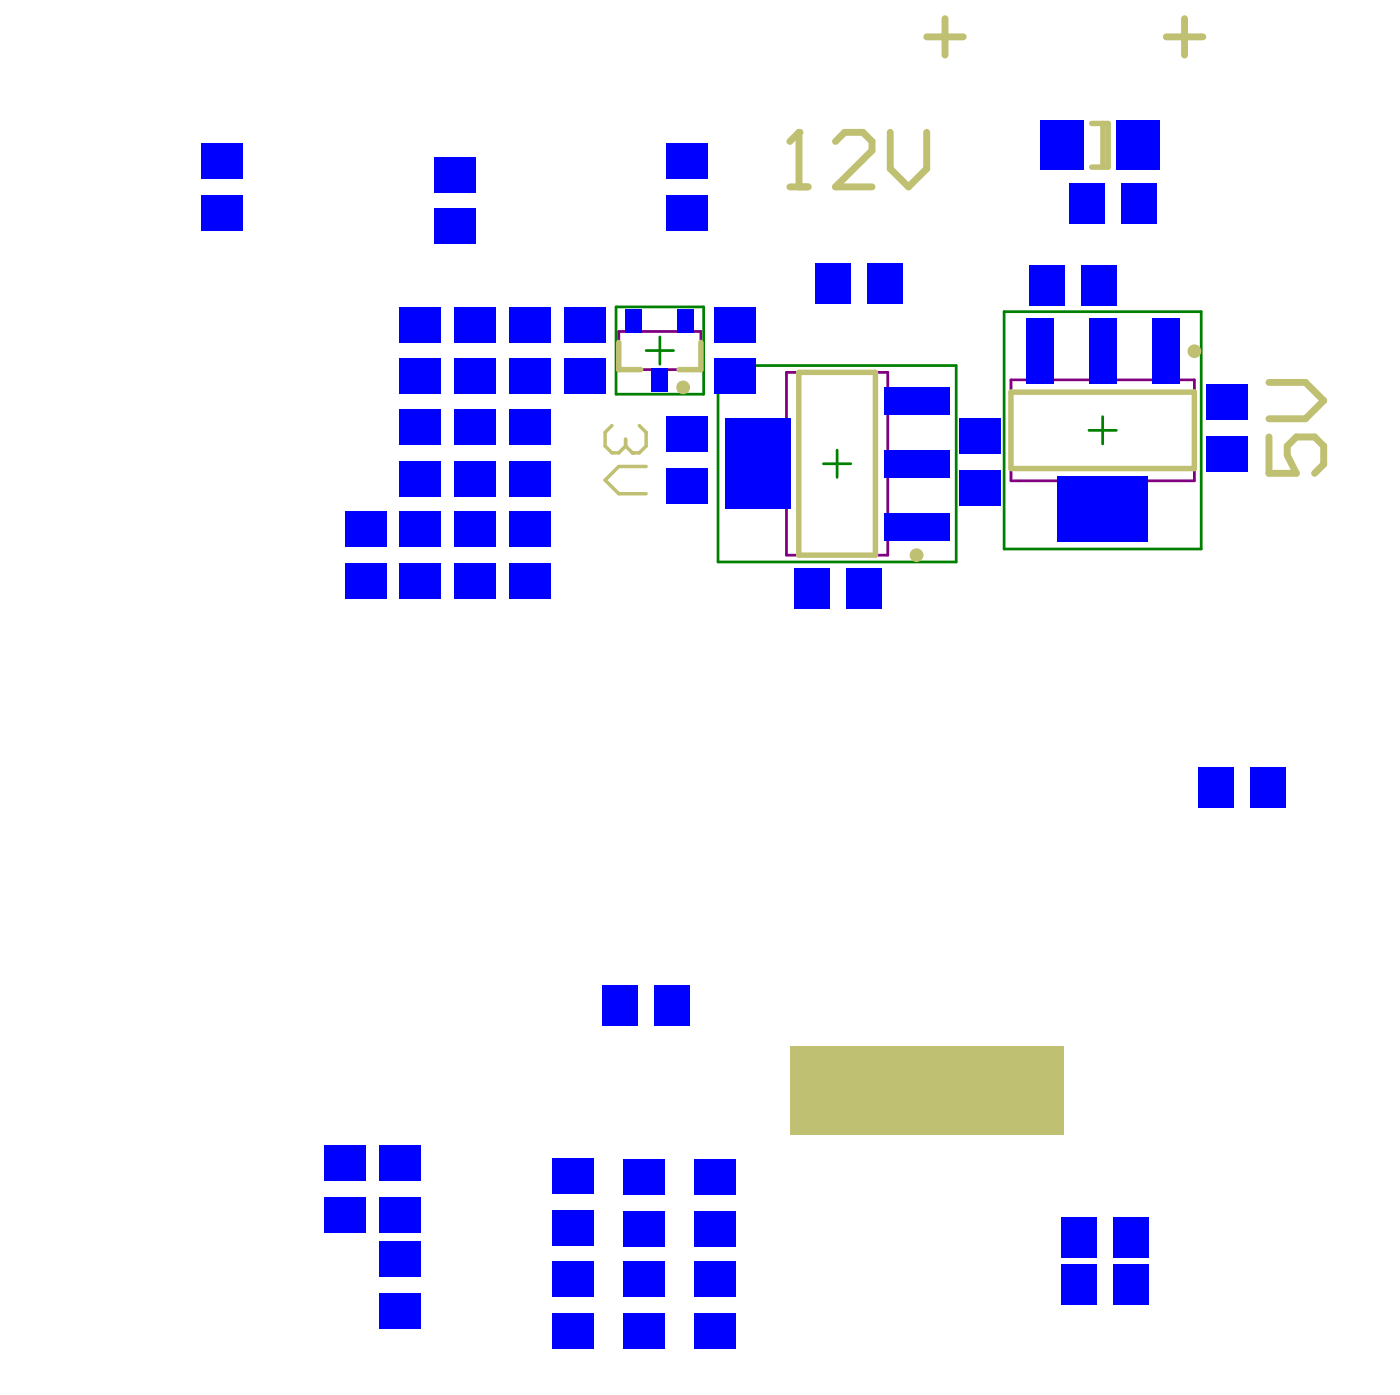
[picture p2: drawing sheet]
<svg xmlns="http://www.w3.org/2000/svg" width="85mm" height="85mm" viewBox="0 0 85 85" stroke-linecap="round" stroke-linejoin="round" font-family="sans-serif">
<path d="M37.4 18.6h5.3v5.3h-5.3zM61 18.9h11.9v14.4h-11.9zM39.2 21.3h1.7M40.1 20.4v1.7M43.6 22.2h14.5v11.9h-14.5zM50 28.1h1.7M50.8 27.3v1.7M66.1 26.1h1.7M67 25.3v1.6" fill="none" stroke="#008000" stroke-width=".17"/>
<path d="M37.6 20.1h5v2.3h-5zM47.8 22.6h6.1v11.1h-6.1zM61.4 23.1h11.1v6.1h-11.1z" fill="none" stroke="#800080" stroke-width=".17"/>
<path d="M66.3 7.5h1v2.6h-1M67 7.5v2.6M37.6 20.8v1.6h1.3M42.6 20.8v1.6h-1.4M48.5 22.6h4.7v11.1h-4.7zM61.4 23.8h11.1v4.6h-11.1z" fill="none" stroke="#c0c073" stroke-width=".33"/>
<path d="M48 63.5h16.6v5.4h-16.6z" fill-rule="evenodd" fill="#c0c073"/>
<path d="M48 11.3h1.1M48.5 8v3.3M56.3 2.2h2.2M57.4 1.1v2.2M70.8 2.2h2.2M71.9 1.1v2.2M77.1 26.5v2.2h1.6l-.5-1.1v-.5l.5-.6h1.1l.6 .6v1.1l-.6 .5M77.1 23.2h2.2l1.1 1.1-1.1 1.1h-2.2" fill="none" stroke="#c0c073" stroke-width=".42"/>
<path d="M37.2 25.8l-.5 .4v.9l.5 .4h.4l.4-.4M38 27.1l.4 .4M38 26.7v.4M38.4 27.5h.1M38.8 25.8l.4 .4v.9l-.4 .4h-.4M39.2 28.3h-1.6l-.9 .8 .9 .9h1.6" fill="none" stroke="#c0c073" stroke-width=".21"/>
<circle cx="48.5" cy="8" r=".21" fill="#c0c073"/>
<path d="M48.5 8l-.5 .6M50.7 8.6l.6-.6h1.1l.6 .6v.5l-2.3 2.2h2.3M54.1 8v2.2l1.1 1.1 1.1-1.1v-2.2" fill="none" stroke="#c0c073" stroke-width=".42"/>
<g fill="none" stroke="#c0c073" stroke-width=".41">
<circle cx="41.5" cy="23.5" r=".21"/>
<circle cx="55.7" cy="33.7" r=".21"/>
<circle cx="72.5" cy="21.3" r=".21"/>
</g>
<g fill="#00f">
<path d="M39.6 22.4h1v1.4h-1z" fill-rule="evenodd"/>
<path d="M41.2 18.8h.9v1.4h-.9z" fill-rule="evenodd"/>
<path d="M38 18.8h1v1.4h-1z" fill-rule="evenodd"/>
<path d="M26.4 12.7h2.5v2.1h-2.5z" fill-rule="evenodd"/>
<path d="M23 72.7h2.5v2.1h-2.5z" fill-rule="evenodd"/>
<path d="M23 69.5h2.5v2.2h-2.5z" fill-rule="evenodd"/>
<path d="M19.7 72.7h2.5v2.1h-2.5z" fill-rule="evenodd"/>
<path d="M19.7 69.5h2.5v2.2h-2.5z" fill-rule="evenodd"/>
<path d="M63.1 7.3h2.7v3h-2.7z" fill-rule="evenodd"/>
<path d="M26.4 9.5h2.5v2.2h-2.5z" fill-rule="evenodd"/>
<path d="M23 75.3h2.5v2.2h-2.5z" fill-rule="evenodd"/>
<path d="M23 78.5h2.5v2.1h-2.5z" fill-rule="evenodd"/>
<path d="M70 19.3h1.6v4h-1.6z" fill-rule="evenodd"/>
<path d="M39.7 59.8h2.2v2.5h-2.2z" fill-rule="evenodd"/>
<path d="M36.6 59.8h2.1v2.5h-2.1z" fill-rule="evenodd"/>
<path d="M58.3 25.4h2.5v2.2h-2.5z" fill-rule="evenodd"/>
<path d="M42.1 79.7h2.5v2.2h-2.5z" fill-rule="evenodd"/>
<path d="M42.1 76.6h2.5v2.1h-2.5z" fill-rule="evenodd"/>
<path d="M43.4 18.6h2.5v2.2h-2.5z" fill-rule="evenodd"/>
<path d="M37.8 79.7h2.5v2.2h-2.5z" fill-rule="evenodd"/>
<path d="M33.5 79.7h2.5v2.1h-2.5z" fill-rule="evenodd"/>
<path d="M37.8 76.6h2.5v2.1h-2.5z" fill-rule="evenodd"/>
<path d="M33.5 76.5h2.5v2.2h-2.5z" fill-rule="evenodd"/>
<path d="M30.9 18.6h2.5v2.2h-2.5z" fill-rule="evenodd"/>
<path d="M34.3 18.6h2.4v2.2h-2.4z" fill-rule="evenodd"/>
<path d="M24.3 18.6h2.5v2.2h-2.5z" fill-rule="evenodd"/>
<path d="M73.2 26.5h2.5v2.1h-2.5z" fill-rule="evenodd"/>
<path d="M73.2 23.3h2.5v2.2h-2.5z" fill-rule="evenodd"/>
<path d="M64.4 76.7h2.2v2.5h-2.2z" fill-rule="evenodd"/>
<path d="M58.3 28.6h2.5v2.1h-2.5z" fill-rule="evenodd"/>
<path d="M64.9 11.1h2.2v2.5h-2.2z" fill-rule="evenodd"/>
<path d="M62.5 16.1h2.1v2.4h-2.1z" fill-rule="evenodd"/>
<path d="M65.6 16.1h2.2v2.4h-2.2z" fill-rule="evenodd"/>
<path d="M42.1 70.4h2.5v2.1h-2.5z" fill-rule="evenodd"/>
<path d="M48.2 34.5h2.2v2.5h-2.2z" fill-rule="evenodd"/>
<path d="M51.4 34.5h2.1v2.5h-2.1z" fill-rule="evenodd"/>
<path d="M43.4 21.8h2.5v2.1h-2.5z" fill-rule="evenodd"/>
<path d="M44 25.4h4v5.5h-4z" fill-rule="evenodd"/>
<path d="M49.5 16h2.2v2.5h-2.2z" fill-rule="evenodd"/>
<path d="M37.8 70.4h2.5v2.1h-2.5z" fill-rule="evenodd"/>
<path d="M33.5 70.3h2.5v2.2h-2.5z" fill-rule="evenodd"/>
<path d="M30.9 34.2h2.5v2.1h-2.5z" fill-rule="evenodd"/>
<path d="M30.9 31h2.5v2.2h-2.5z" fill-rule="evenodd"/>
<path d="M30.9 28h2.5v2.1h-2.5z" fill-rule="evenodd"/>
<path d="M30.9 24.8h2.5v2.2h-2.5z" fill-rule="evenodd"/>
<path d="M30.9 21.8h2.5v2.1h-2.5z" fill-rule="evenodd"/>
<path d="M34.3 21.8h2.4v2.1h-2.4z" fill-rule="evenodd"/>
<path d="M24.3 34.2h2.5v2.1h-2.5z" fill-rule="evenodd"/>
<path d="M21 34.2h2.4v2.1h-2.4z" fill-rule="evenodd"/>
<path d="M24.3 31h2.5v2.2h-2.5z" fill-rule="evenodd"/>
<path d="M24.3 24.8h2.5v2.2h-2.5z" fill-rule="evenodd"/>
<path d="M24.3 28h2.5v2.1h-2.5z" fill-rule="evenodd"/>
<path d="M24.3 21.8h2.5v2.1h-2.5z" fill-rule="evenodd"/>
<path d="M21 31h2.4v2.2h-2.4z" fill-rule="evenodd"/>
<path d="M75.9 46.5h2.2v2.5h-2.2z" fill-rule="evenodd"/>
<path d="M72.7 46.5h2.2v2.5h-2.2z" fill-rule="evenodd"/>
<path d="M64.4 73.8h2.2v2.5h-2.2z" fill-rule="evenodd"/>
<path d="M66.1 19.3h1.7v4h-1.7z" fill-rule="evenodd"/>
<path d="M62.3 19.3h1.7v4h-1.7z" fill-rule="evenodd"/>
<path d="M42.1 73.5h2.5v2.2h-2.5z" fill-rule="evenodd"/>
<path d="M37.8 73.5h2.5v2.2h-2.5z" fill-rule="evenodd"/>
<path d="M33.5 73.5h2.5v2.1h-2.5z" fill-rule="evenodd"/>
<path d="M27.6 18.6h2.5v2.2h-2.5z" fill-rule="evenodd"/>
<path d="M40.5 8.7h2.5v2.1h-2.5z" fill-rule="evenodd"/>
<path d="M12.2 8.7h2.5v2.1h-2.5z" fill-rule="evenodd"/>
<path d="M67.6 76.7h2.1v2.5h-2.1z" fill-rule="evenodd"/>
<path d="M27.6 34.2h2.5v2.1h-2.5z" fill-rule="evenodd"/>
<path d="M64.2 28.9h5.5v4h-5.5z" fill-rule="evenodd"/>
<path d="M40.5 25.3h2.5v2.1h-2.5z" fill-rule="evenodd"/>
<path d="M40.5 28.4h2.5v2.1h-2.5z" fill-rule="evenodd"/>
<path d="M27.6 31h2.5v2.2h-2.5z" fill-rule="evenodd"/>
<path d="M27.6 28h2.5v2.1h-2.5z" fill-rule="evenodd"/>
<path d="M27.6 24.8h2.5v2.2h-2.5z" fill-rule="evenodd"/>
<path d="M27.6 21.8h2.5v2.1h-2.5z" fill-rule="evenodd"/>
<path d="M53.7 31.1h4v1.7h-4z" fill-rule="evenodd"/>
<path d="M53.7 27.3h4v1.7h-4z" fill-rule="evenodd"/>
<path d="M53.7 23.5h4v1.7h-4z" fill-rule="evenodd"/>
<path d="M40.5 11.8h2.5v2.2h-2.5z" fill-rule="evenodd"/>
<path d="M68.1 11.1h2.1v2.5h-2.1z" fill-rule="evenodd"/>
<path d="M52.7 16h2.1v2.5h-2.1z" fill-rule="evenodd"/>
<path d="M67.8 7.3h2.7v3h-2.7z" fill-rule="evenodd"/>
<path d="M12.2 11.8h2.5v2.2h-2.5z" fill-rule="evenodd"/>
<path d="M67.6 73.8h2.1v2.5h-2.1z" fill-rule="evenodd"/>
</g>
</svg>
